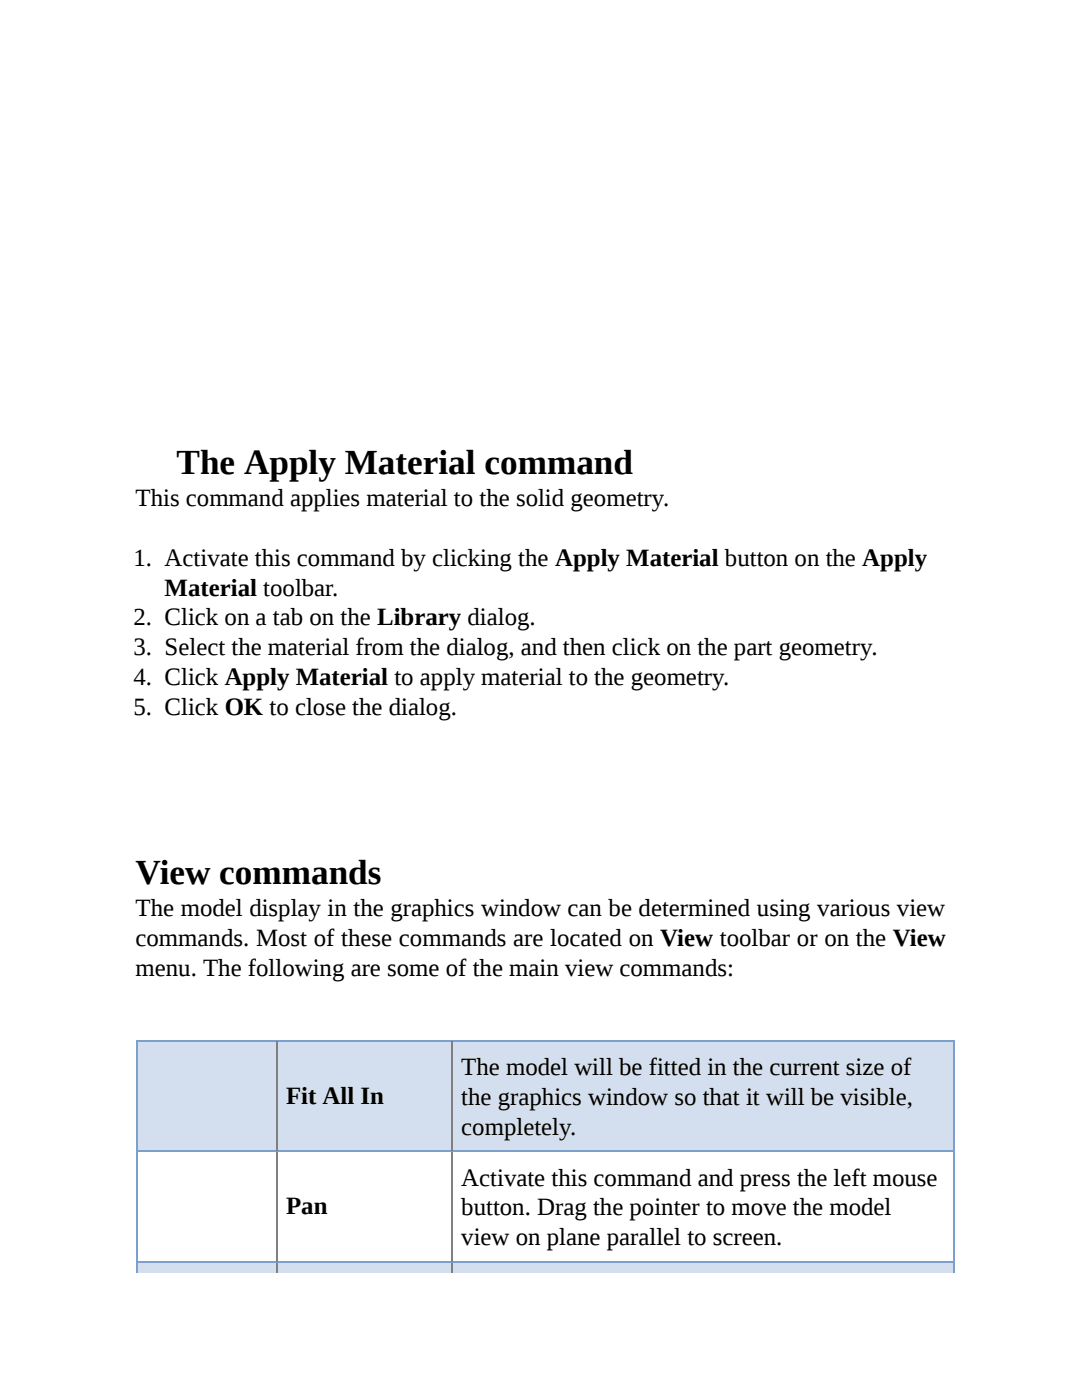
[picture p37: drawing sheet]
<svg xmlns="http://www.w3.org/2000/svg" width="216mm" height="279mm" viewBox="0 0 216 279" stroke-linecap="round" stroke-linejoin="round" font-family="sans-serif">
<defs><g id="words">
<g font-size="7">
<text x="35.2" y="94.6">The Apply Material command</text>
<text x="27.1" y="176.4">View commands</text>
</g>
<g font-size="5">
<text x="27.1" y="101">This command applies material to the solid geometry.</text>
<text x="26.6" y="112.9">1. Activate this command by clicking the Apply Material button on the Apply</text>
<text x="32.9" y="118.9">Material toolbar.</text>
<text x="26.6" y="124.8">2. Click on a tab on the Library dialog.</text>
<text x="26.6" y="130.8">3. Select the material from the dialog, and then click on the part geometry.</text>
<text x="26.6" y="136.7">4. Click Apply Material to apply material to the geometry.</text>
<text x="26.6" y="142.7">5. Click OK to close the dialog.</text>
<text x="27.1" y="182.8">The model display in the graphics window can be determined using various view</text>
<text x="27.1" y="188.8">commands. Most of these commands are located on View toolbar or on the View</text>
<text x="27.1" y="194.7">menu. The following are some of the main view commands:</text>
<text x="92" y="214.5">The model will be fitted in the current size of</text>
<text x="57.1" y="220.2">Fit All In</text>
<text x="92" y="220.5">the graphics window so that it will be visible,</text>
<text x="92" y="226.4">completely.</text>
<text x="92" y="236.6">Activate this command and press the left mouse</text>
<text x="57.1" y="242.3">Pan</text>
<text x="92" y="242.6">button. Drag the pointer to move the model</text>
<text x="92" y="248.5">view on plane parallel to screen.</text>
</g>
</g></defs>
<g fill="#d3dfee">
<path d="M27.1 207.6h28v22.1h-28z"/>
<path d="M55.1 207.6h35v22.1h-35z"/>
<path d="M90.1 207.6h100.2v22.1h-100.2z"/>
<path d="M27.1 251.7h28v2.3h-28z"/>
<path d="M55.1 251.7h35v2.3h-35z"/>
<path d="M90.1 251.7h100.2v2.3h-100.2z"/>
</g>
<path d="M27.1 207.7h163.4M27.3 207.6v46.4M190.4 207.6v46.4M27.1 229.8h163.4M27.1 251.9h163.4" fill="none" stroke="#7ba0cd" stroke-width=".25"/>
<path d="M55.3 207.9v21.8M90.2 207.9v21.8M55.3 229.9v21.8M90.2 229.9v21.8M55.3 252v2M90.2 252v2" fill="none" stroke="#808080" stroke-width=".25"/>
<use href="#words"/>
</svg>
